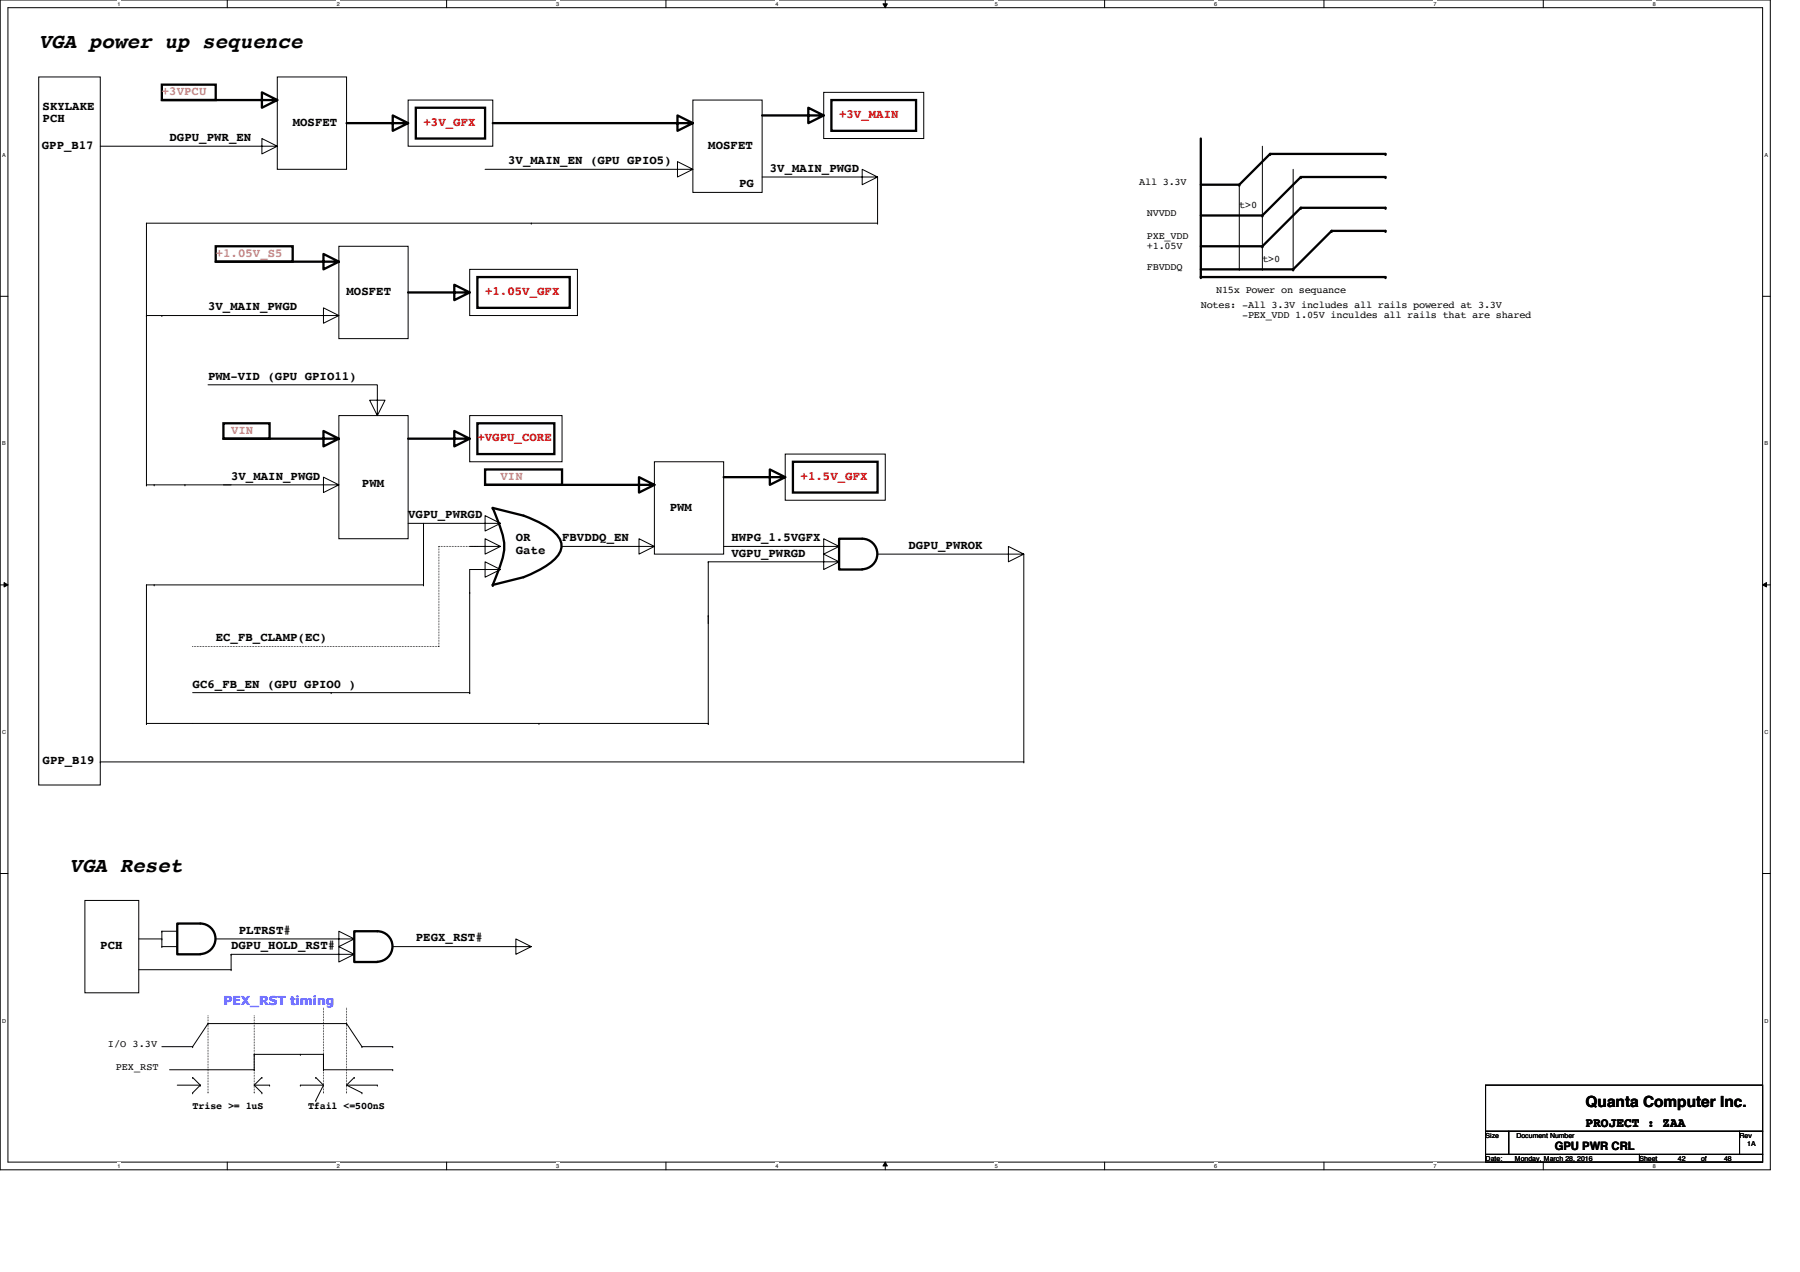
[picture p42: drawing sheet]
<svg xmlns="http://www.w3.org/2000/svg" width="297mm" height="210mm" viewBox="0 0 297 210" stroke-linecap="round" stroke-linejoin="round" font-family="sans-serif">
<defs><g id="words">
<g font-size="3.4">
<text x="6.4" y="8">VGA power up sequence</text>
<text x="11.5" y="143.8">VGA Reset</text>
</g>
<text font-size="2.5" x="261.7" y="182.7">Quanta Computer Inc.</text>
<text font-size="2.2" x="261.7" y="185.9">PROJECT : ZAA</text>
<g font-size="2" fill="#ff8080">
<text x="26.7" y="15.7">+3VPCU</text>
<text x="35.6" y="42.3">+1.05V_S5</text>
<text x="38.1" y="71.5">VIN</text>
<text x="82.6" y="79.2">VIN</text>
</g>
<g font-size="2">
<text x="7" y="18.1">SKYLAKE</text>
<text x="7" y="20.1">PCH</text>
<text x="28" y="23.3">DGPU_PWR_EN</text>
<text x="48.3" y="20.7">MOSFET</text>
<text x="6.9" y="24.6">GPP_B17</text>
<text x="83.9" y="27.1">3V_MAIN_EN (GPU GPIO5)</text>
<text x="116.9" y="24.6">MOSFET</text>
<text x="127" y="28.4">3V_MAIN_PWGD</text>
<text x="122" y="30.9">PG</text>
<text x="34.3" y="51.2">3V_MAIN_PWGD</text>
<text x="57.2" y="48.7">MOSFET</text>
<text x="34.3" y="62.7">PWM-VID (GPU GPIO11)</text>
<text x="38.1" y="79.2">3V_MAIN_PWGD</text>
<text x="59.7" y="80.4">PWM</text>
<text x="67.3" y="85.5">VGPU_PWRGD</text>
<text x="85.1" y="89.3">OR</text>
<text x="92.7" y="89.3">FBVDDQ_EN</text>
<text x="110.5" y="84.2">PWM</text>
<text x="120.7" y="89.3">HWPG_1.5VGFX</text>
<text x="85.1" y="91.4">Gate</text>
<text x="120.7" y="91.9">VGPU_PWRGD</text>
<text x="149.9" y="90.6">DGPU_PWROK</text>
<text x="35.6" y="105.8">EC_FB_CLAMP(EC)</text>
<text x="31.8" y="113.5">GC6_FB_EN (GPU GPIO0 )</text>
<text x="7" y="126.2">GPP_B19</text>
<text x="39.4" y="154.1">PLTRST#</text>
<text x="68.6" y="155.4">PEGX_RST#</text>
<text x="16.5" y="156.6">PCH</text>
<text x="38.1" y="156.6">DGPU_HOLD_RST#</text>
</g>
<g font-size="2" fill="#f00">
<text x="69.9" y="20.7">+3V_GFX</text>
<text x="138.5" y="19.5">+3V_MAIN</text>
<text x="80" y="48.7">+1.05V_GFX</text>
<text x="78.8" y="72.8">+VGPU_CORE</text>
<text x="132.1" y="79.2">+1.5V_GFX</text>
</g>
<text font-size="2" fill="#00f" x="36.9" y="165.9">PEX_RST timing</text>
<text font-size="1.9" x="256.6" y="189.7">GPU PWR CRL</text>
<g font-size="1.7">
<text x="188" y="30.5">All 3.3V</text>
<text x="189.3" y="35.6">NVVDD</text>
<text x="204.5" y="34.3">t&gt;0</text>
<text x="189.3" y="39.4">PXE_VDD</text>
<text x="189.3" y="41.1">+1.05V</text>
<text x="189.3" y="44.5">FBVDDQ</text>
<text x="208.3" y="43.2">t&gt;0</text>
<text x="198.2" y="50.8">Notes: -All 3.3V includes all rails powered at 3.3V</text>
<text x="200.7" y="48.3">N15x Power on sequance</text>
<text x="205" y="52.5">-PEX_VDD 1.05V inculdes all rails that are shared</text>
<text x="17.8" y="172.8">I/O 3.3V</text>
<text x="19.1" y="176.6">PEX_RST</text>
<text x="31.8" y="183">Trise &gt;= 1uS</text>
<text x="50.8" y="183">Tfail &lt;=500nS</text>
</g>
<g font-size="1.1">
<text x="245.1" y="187.8">Size</text>
<text x="245.1" y="191.6">Date:</text>
<text x="250" y="191.6">Monday, March 28, 2016</text>
<text x="250.2" y="187.8">Document Number</text>
<text x="270.5" y="191.6">Sheet</text>
<text x="276.9" y="191.6">42</text>
<text x="280.7" y="191.6">of</text>
<text x="284.5" y="191.6">48</text>
<text x="287.1" y="187.8">Rev</text>
<text x="288.3" y="189.1">1A</text>
</g>
<g font-size=".9">
<text x="19.4" y=".9">1</text>
<text x="55.6" y=".9">2</text>
<text x="91.8" y=".9">3</text>
<text x="128" y=".9">4</text>
<text x="164.2" y=".9">5</text>
<text x="200.4" y=".9">6</text>
<text x="236.6" y=".9">7</text>
<text x="272.8" y=".9">8</text>
<text x=".4" y="25.9">A</text>
<text x="291.2" y="25.9">A</text>
<text x=".4" y="73.5">B</text>
<text x="291.2" y="73.5">B</text>
<text x=".4" y="121.1">C</text>
<text x="291.2" y="121.1">C</text>
<text x=".4" y="168.7">D</text>
<text x="291.2" y="168.7">D</text>
<text x="19.4" y="192.7">1</text>
<text x="55.6" y="192.7">2</text>
<text x="91.8" y="192.7">3</text>
<text x="128" y="192.7">4</text>
<text x="164.2" y="192.7">5</text>
<text x="200.4" y="192.7">6</text>
<text x="236.6" y="192.7">7</text>
<text x="272.8" y="192.7">8</text>
</g>
</g></defs>
<path d="M0 0h292.1v193h-292.1zM1.3 1.3h289.6v190.5h-289.6z" fill="none" stroke="#000" stroke-width=".17"/>
<g fill="#fff">
<path d="M19.4 .1h.5v1h-.5z"/>
<path d="M19.4 191.9h.5v1h-.5z"/>
</g>
<path d="M37.5 0v1.3M37.5 191.8v1.2" fill="none" stroke="#000" stroke-width=".17"/>
<g fill="#fff">
<path d="M55.6 .1h.5v1h-.5z"/>
<path d="M55.6 191.9h.5v1h-.5z"/>
</g>
<path d="M73.7 0v1.3M73.7 191.8v1.2" fill="none" stroke="#000" stroke-width=".17"/>
<g fill="#fff">
<path d="M91.8 .1h.5v1h-.5z"/>
<path d="M91.8 191.9h.5v1h-.5z"/>
</g>
<path d="M109.9 0v1.3M109.9 191.8v1.2" fill="none" stroke="#000" stroke-width=".17"/>
<g fill="#fff">
<path d="M128 .1h.5v1h-.5z"/>
<path d="M128 191.9h.5v1h-.5z"/>
</g>
<path d="M145.7 .6h.7l-.3 .7zM146.1 0v1.3M146.1 191.8l.3 .6h-.7zM146.1 191.8v1.2" fill="none" stroke="#000" stroke-width=".17"/>
<path d="M145.7 .6h.7l-.3 .7zM146.1 191.8l.3 .6h-.7z" fill="#000"/>
<g fill="#fff">
<path d="M164.2 .1h.5v1h-.5z"/>
<path d="M164.2 191.9h.5v1h-.5z"/>
</g>
<path d="M182.3 0v1.3M182.3 191.8v1.2" fill="none" stroke="#000" stroke-width=".17"/>
<g fill="#fff">
<path d="M200.4 .1h.5v1h-.5z"/>
<path d="M200.4 191.9h.5v1h-.5z"/>
</g>
<path d="M218.5 0v1.3M218.5 191.8v1.2" fill="none" stroke="#000" stroke-width=".17"/>
<g fill="#fff">
<path d="M236.6 .1h.5v1h-.5z"/>
<path d="M236.6 191.9h.5v1h-.5z"/>
</g>
<path d="M254.7 0v1.3M254.7 191.8v1.2" fill="none" stroke="#000" stroke-width=".17"/>
<g fill="#fff">
<path d="M272.8 .1h.5v1h-.5z"/>
<path d="M272.8 191.9h.5v1h-.5z"/>
<path d="M.4 25.1h.5v1h-.5z"/>
<path d="M291.2 25.1h.6v1h-.6z"/>
<path d="M.4 72.7h.6v1h-.6z"/>
<path d="M291.2 72.7h.6v1h-.6z"/>
</g>
<path d="M0 48.9h1.3M290.9 48.9h1.2" fill="none" stroke="#000" stroke-width=".17"/>
<g fill="#fff">
<path d="M.4 120.3h.6v1h-.6z"/>
<path d="M291.2 120.3h.6v1h-.6z"/>
</g>
<path d="M0 96.5h1.3M.7 96.1l.6 .4-.6 .4zM290.9 96.5l.6-.4v.8zM290.9 96.5h1.2" fill="none" stroke="#000" stroke-width=".17"/>
<path d="M.7 96.1l.6 .4-.6 .4zM290.9 96.5l.6-.4v.8z" fill="#000"/>
<g fill="#fff">
<path d="M.4 167.9h.6v1.1h-.6z"/>
<path d="M291.2 167.9h.6v1.1h-.6z"/>
</g>
<g fill="none" stroke="#000" stroke-width=".17">
<path d="M6.4 12.7h10.1v116.8h-10.1zM45.8 12.7h11.4v15.2h-11.4zM67.3 16.5h14v7.6h-14zM114.3 16.5h11.5v15.2h-11.5zM135.9 15.2h16.5v7.7h-16.5zM16.5 24.1h29.3l-2.6-1.2v2.5l2.6-1.3M24.2 36.8h.1M24.2 36.8h120.6M24.2 36.8v43.2M80 27.9h34.3l-2.5-1.2v2.5l2.5-1.3M87.7 36.8h.1M125.8 29.2h19l-2.5-1.3v2.6l2.5-1.3v7.6"/>
<path d="M144.8 36.8h.1M204.5 30.5v13.9M208.3 24.1v20.3M213.4 27.9v16.5M24.2 52.1h31.7l-2.5-1.3v2.5l2.5-1.2M24.2 52.1h.1M26.7 52.1h.1M55.9 40.6h11.4v15.3h-11.4zM77.5 44.4h17.8v7.7h-17.8zM204.5 44.4h.1M208.3 44.4h.1M213.4 44.4h.1"/>
<path d="M34.3 63.5h28v5.1l-1.3-2.6h2.5l-1.2 2.6M55.9 68.6h11.4v20.3h-11.4zM77.5 68.6h15.2v7.6h-15.2zM108 76.2h11.4v15.2h-11.4zM129.6 74.9h16.5v7.6h-16.5zM24.2 80h.1M24.2 96.5h.1M24.2 80h13.9M24.2 96.5v22.9M24.2 96.5h45.7M25.4 80h.1M25.4 96.5h.1"/>
<path d="M30.5 80h.1M36.9 80h19l-2.5-1.3v2.6l2.5-1.3M67.3 86.4h15.3l-2.6-1.3v2.5l2.6-1.2M69.9 96.5h.1M69.9 86.4v10.1M77.5 90.2h5.1l-2.6-1.3v2.5l2.6-1.2M77.5 97.8h.1M82.6 94l-2.6 1.2v-2.5l2.6 1.3h-5.1v20.3M92.7 90.2h15.3l-2.6-1.3v2.5l2.6-1.2M116.9 92.7h.1M116.9 92.7h21.6l-2.6-1.3v2.6l2.6-1.3M116.9 92.7v26.7"/>
<path d="M119.4 90.2h19.1l-2.6-1.3v2.5l2.6-1.2M144.8 91.4h24.1l-2.5-1.2v2.5l2.5-1.3v34.3M24.2 119.4h.1M24.2 119.4h92.7M31.8 114.3h45.7M54.6 114.3h.1M77.5 114.3h.1M88.9 119.4h.1M116.9 119.4h.1M116.9 101.6h.1M16.5 125.7h.1M16.5 125.7h152.4"/>
<path d="M168.9 125.7h.1M0 144.1h1.3M14 148.6h8.9v15.2h-8.9zM22.9 154.9h3.8M26.7 153.7h.1M26.7 156.2h.1M26.7 154.9h.1M26.7 153.7h2.5M26.7 153.7v2.5M26.7 156.2h2.5M29.2 156.2h.1M35.6 154.9h22.9l-2.6-1.2v2.5l2.6-1.3"/>
<path d="M38.1 157.5h.1M38.1 157.5h20.4l-2.6-1.3v2.5l2.6-1.2M38.1 157.5v2.5M64.8 156.2h22.9l-2.6-1.3v2.6l2.6-1.3M290.9 144.1h1.2M22.9 160h15.2M26.7 172.7h5.1M28 176.5h13.9M29.2 179.1h3.9M31.8 172.7h.1M31.8 177.8h.1M31.8 177.8l1.3 1.3"/>
<path d="M33.1 179.1h.1M33.1 179.1l-1.3 1.2M34.3 168.9h.1M34.3 168.9h22.9M34.3 168.9l-2.5 3.8M38.1 160h.1M41.9 174h.1M41.9 176.5h.1M41.9 174h11.5M41.9 174v2.5M41.9 179.1h2.6M41.9 179.1l1.3 1.2"/>
<path d="M43.2 177.8h.1M43.2 177.8l-1.3 1.3M44.5 179.1h.1M49.6 174h.1M49.6 179.1h.1M49.6 179.1h3.8M52.1 177.8h.1M52.1 177.8l1.3 1.3M53.4 174h.1M53.4 176.5h.1M53.4 176.5h11.4M53.4 174v2.5"/>
<path d="M53.4 179.1l-1.3 2.5M57.2 168.9h.1M57.2 168.9l2.5 3.8M57.2 179.1h5.1M57.2 179.1l2.5 1.2M58.5 177.8h.1M58.5 177.8l-1.3 1.3M59.7 172.7h.1M59.7 172.7h5.1M62.3 179.1h.1M64.8 172.7h.1M64.8 176.5h.1"/>
<path d="M245.1 179.1h45.8v7.6h-45.8zM31.8 180.3h.1M43.2 180.3h.1M52.1 181.6h.1M59.7 180.3h.1M245.1 186.7h3.9v3.8h-3.9zM245.1 190.5h25.4v1.3h-25.4zM249 186.7h38.1v3.8h-38.1zM270.5 190.5h20.4v1.3h-20.4zM287.1 186.7h3.8v3.8h-3.8z"/>
</g>
<g fill="none" stroke="#000" stroke-width=".38">
<path d="M26.7 14h8.9v2.5h-8.9zM26.7 16.5h19.1l-2.6-1.3v2.6l2.6-1.3M68.6 17.8h11.4v5.1h-11.4zM125.8 19h10.1l-2.5-1.2v2.5l2.5-1.3M137.2 16.5h14v5.1h-14zM57.2 20.3h10.1l-2.5-1.3v2.6l2.5-1.3M81.3 20.3h33l-2.5-1.3v2.6l2.5-1.3M198.2 22.9v22.8h30.4M228.6 25.4h-19l-5.1 5.1h-6.3M228.6 29.2h-13.9l-6.4 6.4h-10.1M228.6 34.3h-13.9l-6.4 6.3h-10.1M228.6 38.1h-8.9l-6.3 6.3h-15.2"/>
<path d="M35.6 40.6h12.7v2.6h-12.7zM35.6 43.2h20.3l-2.5-1.3v2.5l2.5-1.2M67.3 48.3h10.2l-2.5-1.3v2.5l2.5-1.2M78.8 45.7h15.2v5.1h-15.2zM36.9 69.8h7.6v2.6h-7.6zM36.9 72.4h19l-2.5-1.3v2.6l2.5-1.3M67.3 72.4h10.2l-2.5-1.3v2.6l2.5-1.3M78.8 69.8h12.7v5.1h-12.7zM80 77.5h12.7v2.5h-12.7zM119.4 78.7h10.2l-2.6-1.2v2.5l2.6-1.3M130.8 76.2h14v5.1h-14zM80 80h28l-2.6-1.3v2.6l2.6-1.3"/>
<path d="M81.3 83.8l5.1 1.3a14.5 14.5 0 0 1 5.4 3 2.67 2.67 0 0 1-.3 4.2 15.5 15.5 0 0 1-5.1 2.9l-5.1 1.3 .6-1.4a11.1 11.1 0 0 0 1.3-5.7 22.8 22.8 0 0 0-1.9-5.6zM142.3 93.9a2.52 2.52 0 0 0 2.5-2.5 2.52 2.52 0 0 0-2.5-2.5h-3.8v5.1h3.8M33.1 157.4a2.52 2.52 0 0 0 2.5-2.5 2.52 2.52 0 0 0-2.5-2.5h-3.9v5.1h3.9M62.3 158.7a2.52 2.52 0 0 0 2.5-2.5 2.52 2.52 0 0 0-2.5-2.5h-3.8v5h3.8"/>
</g>
<g fill="#000">
<circle cx="204.5" cy="30.5" r=".19"/>
<circle cx="208.3" cy="35.6" r=".19"/>
<circle cx="209.6" cy="25.4" r=".19"/>
<circle cx="214.7" cy="34.3" r=".19"/>
<circle cx="214.7" cy="29.2" r=".19"/>
<circle cx="219.7" cy="38.1" r=".19"/>
<circle cx="228.6" cy="25.4" r=".19"/>
<circle cx="228.6" cy="29.2" r=".19"/>
<circle cx="228.6" cy="34.3" r=".19"/>
<circle cx="228.6" cy="38.1" r=".19"/>
<circle cx="198.2" cy="45.7" r=".19"/>
<circle cx="208.3" cy="40.6" r=".19"/>
<circle cx="213.4" cy="44.4" r=".19"/>
<circle cx="228.6" cy="45.7" r=".19"/>
<circle cx="81.3" cy="83.8" r=".19"/>
<circle cx="81.3" cy="96.5" r=".19"/>
</g>
<g fill="none" stroke="#000" stroke-width=".17" stroke-dasharray="0 .3">
<path d="M72.4 90.2v16.5M72.4 90.2h.1M78.8 90.2h-6.4M31.8 106.7h40.6M72.4 106.7h.1M34.3 167.6v12.7M41.9 167.6v12.7M53.4 166.4v13.9M57.2 166.4v13.9M34.3 180.3h.1M41.9 180.3h.1M53.4 180.3h.1"/>
<path d="M57.2 180.3h.1"/>
</g>
<use href="#words"/>
</svg>
